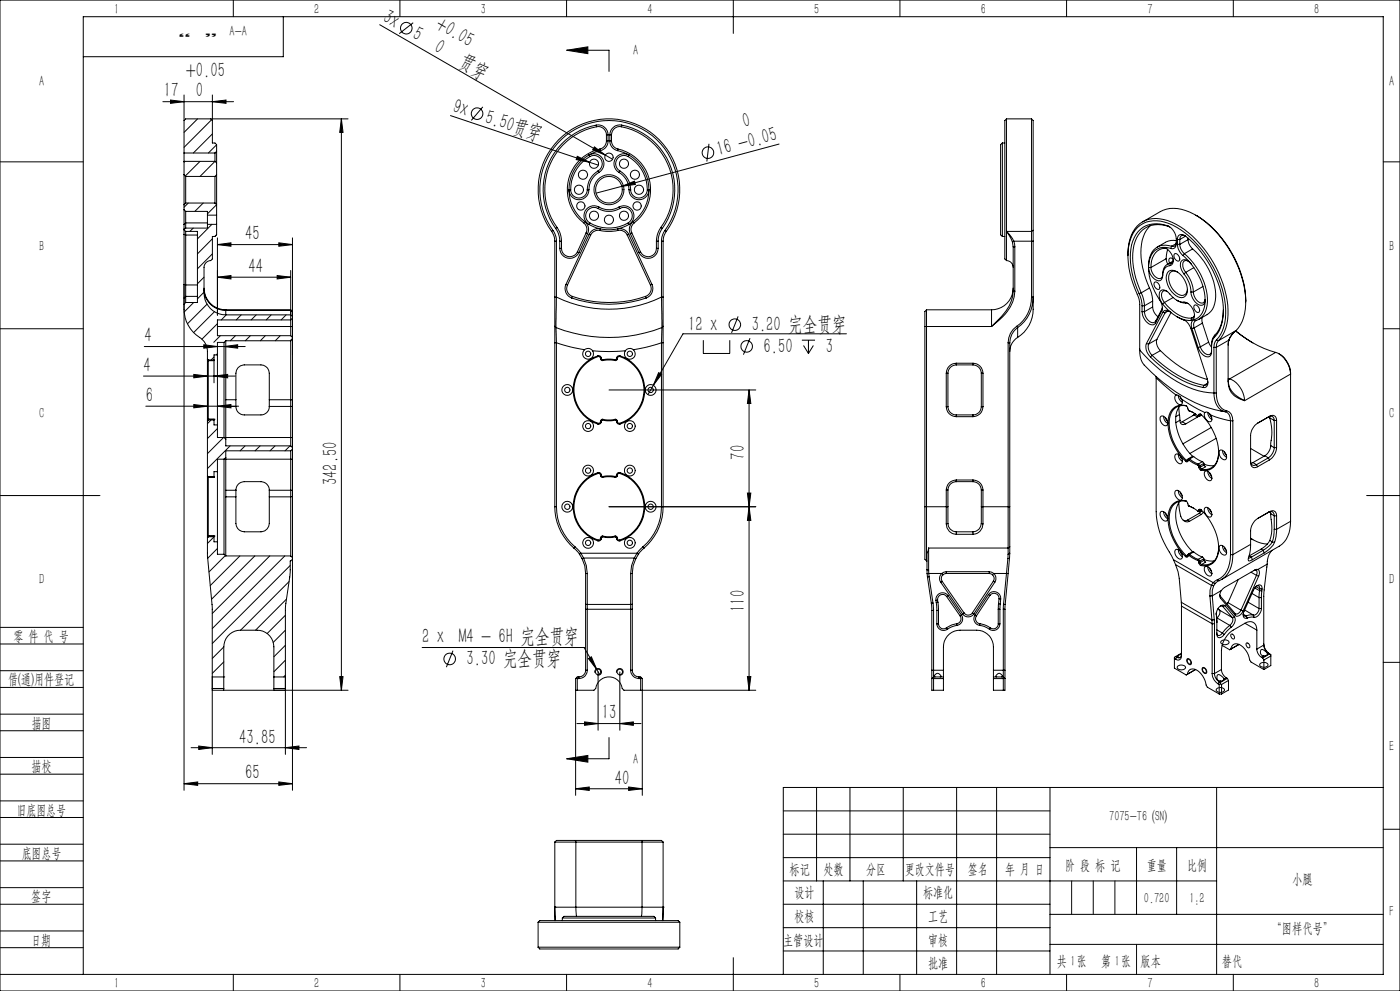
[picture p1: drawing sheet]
<svg xmlns="http://www.w3.org/2000/svg" width="420mm" height="297mm" viewBox="0 0 420 297" stroke-linecap="round" stroke-linejoin="round" font-family="sans-serif">
<defs><g id="words">
<g font-size="6.3">
<text x="114.6" y="6.3" transform="rotate(30 114.6 6.3)">3x</text>
<text x="123.4" y="11.5" transform="rotate(30 123.4 11.5)">5</text>
<text x="130.4" y="8.3" transform="rotate(30 130.4 8.3)">+0.05</text>
<text x="129.9" y="15.2" transform="rotate(30 129.9 15.2)">0</text>
<text x="55.7" y="23">+0.05</text>
<text x="137.5" y="19.6" transform="rotate(30 137.5 19.6)">贯穿</text>
<text x="49.2" y="29.2">17</text>
<text x="58.8" y="29.2">0</text>
<text x="135.5" y="33.5" transform="rotate(19 135.5 33.5)">9x</text>
<text x="145.3" y="36.7" transform="rotate(19 145.3 36.7)">5.50贯穿</text>
<text x="223.3" y="38.3" transform="rotate(-15 223.3 38.3)">0</text>
<text x="215.6" y="46.8" transform="rotate(-15 215.6 46.8)">16 -0.05</text>
<text x="73.6" y="72">45</text>
<text x="74.6" y="81.8">44</text>
<text x="206.5" y="99.1">12 x</text>
<text x="225.5" y="99.1">3.20 完全贯穿</text>
<text x="43.3" y="102.6">4</text>
<text x="229.1" y="105.7">6.50</text>
<text x="247.8" y="105.7">3</text>
<text x="43" y="111.5">4</text>
<text x="43.8" y="120.5">6</text>
<text x="223.5" y="137.8" transform="rotate(-90 223.5 137.8)">70</text>
<text x="101.2" y="145.4" transform="rotate(-90 101.2 145.4)">342.50</text>
<text x="223.5" y="183.4" transform="rotate(-90 223.5 183.4)">110</text>
<text x="126.7" y="192.8">2 x M4 - 6H 完全贯穿</text>
<text x="140" y="199.3">3.30 完全贯穿</text>
<text x="180.6" y="215.6">13</text>
<text x="71.8" y="222.8">43.85</text>
<text x="73.6" y="233.6">65</text>
<text x="184.5" y="235.1">40</text>
</g>
<g font-size="4.4">
<text x="34.2" y="4.1">1</text>
<text x="94.2" y="4.1">2</text>
<text x="144.2" y="4.1">3</text>
<text x="194.2" y="4.1">4</text>
<text x="244.2" y="4.1">5</text>
<text x="294.2" y="4.1">6</text>
<text x="344.2" y="4.1">7</text>
<text x="394.2" y="4.1">8</text>
<text x="68.9" y="10.7">A-A</text>
<text x="190" y="16.5">A</text>
<text x="11.7" y="25.9">A</text>
<text x="416.7" y="25.9">A</text>
<text x="11.7" y="75.1">B</text>
<text x="416.7" y="75.1">B</text>
<text x="11.7" y="125.1">C</text>
<text x="416.7" y="125.1">C</text>
<text x="11.7" y="175.1">D</text>
<text x="416.7" y="175.1">D</text>
<text x="4" y="192">零 件 代 号</text>
<text x="2.5" y="205.1">借(通)用件登记</text>
<text x="9.5" y="218.1">描图</text>
<text x="416.7" y="225.1">E</text>
<text x="9.5" y="231.1">描校</text>
<text x="190" y="228.9">A</text>
<text x="5" y="244.2">旧底图总号</text>
<text x="332.8" y="246.2">7075-T6 (SN)</text>
<text x="6.5" y="257.2">底图总号</text>
<text x="236.9" y="261.9">标记</text>
<text x="247.1" y="261.9">处数</text>
<text x="259.9" y="261.9">分区</text>
<text x="271.5" y="261.9">更改文件号</text>
<text x="290.4" y="261.9">签名</text>
<text x="301.5" y="261.9">年 月 日</text>
<text x="319.5" y="260.6">阶 段 标 记</text>
<text x="344" y="260.6">重量</text>
<text x="356.1" y="260.6">比例</text>
<text x="238.3" y="268.9">设计</text>
<text x="276.9" y="268.9">标准化</text>
<text x="387.7" y="264.8">小腿</text>
<text x="9.4" y="270.1">签字</text>
<text x="343.2" y="270.7">0.720</text>
<text x="356.8" y="270.7">1:2</text>
<text x="416.8" y="274.4">F</text>
<text x="238.3" y="276.1">校核</text>
<text x="278.4" y="276">工艺</text>
<text x="381.5" y="279.6">“图样代号”</text>
<text x="9.4" y="283.2">日期</text>
<text x="234.9" y="283.3">主管设计</text>
<text x="278.4" y="283.3">审核</text>
<text x="278.4" y="290.2">批准</text>
<text x="317.1" y="289.4">共 张</text>
<text x="321.1" y="289.4">1</text>
<text x="330.3" y="289.4">第 张</text>
<text x="334.5" y="289.4">1</text>
<text x="342.1" y="289.4">版本</text>
<text x="34.2" y="296.2">1</text>
<text x="94.2" y="296.2">2</text>
<text x="144.2" y="296.2">3</text>
<text x="194.2" y="296.2">4</text>
<text x="244.2" y="296.2">5</text>
<text x="294.2" y="296.2">6</text>
<text x="344.2" y="296.2">7</text>
<text x="394.2" y="296.2">8</text>
</g>
<text font-size="4.4" fill="#0a0605" x="366.6" y="289.4">替代</text>
<g font-size="4.1" fill="#0a0605">
<text x="57.3" y="8" transform="rotate(-180 57.3 8)">”</text>
<text x="65.3" y="8" transform="rotate(-180 65.3 8)">“</text>
</g>
</g></defs>
<g fill="none" stroke="#000" stroke-width=".3">
<path d="M0 0h420v297h-420zM70 0v5M85 5v12h-60M113.9 7.4l67.7 39.1M120 0v5M124 6.8l-4.2 3.3M170 0v5M170 15.1l6.4-1.1v2.1zM170 15.1h12.7v6.3M220 0v10M270 0v5M320 0v5"/>
<path d="M370 0v5M48.9 30.5h21.2M51.2 30l4 .5-4 .5zM55.2 28.5v17.4M59.3 35.6l-4.1 4.1M63.2 35.6l.5 .5M63.5 35.9l-8.3 8.3M63.7 30.5l4.1-.5v1zM63.7 28.5v14.4h.8l.5 .5v2M102.4 35.6l.5 4.1h-1zM102.4 35.6v171.3M104.4 35.6h-48.7l-.5 .5"/>
<path d="M135.1 34.6l41.8 14M144.9 32l-3.5 4.1M178.9 37.5a3 3 0 0 1 3.5 2.9M178.9 37.5a19.8 19.8 0 0 0-12.2 31M178.9 37.5l.1 .5M179 38a2.46 2.46 0 0 1 2.9 2.4M179 38a19.2 19.2 0 0 0-11.9 30.2M186.4 38a2.46 2.46 0 0 0-3 2.4M186.4 38a19.2 19.2 0 0 1 11.9 30.2M186.5 37.5a19.8 19.8 0 0 1 12.2 31M186.5 37.5a3 3 0 0 0-3.5 2.9M186.5 37.5l-.1 .5"/>
<path d="M301.9 35.6v33.8M301.9 35.6a1.72 1.72 0 0 0-.5 2v39.1a1.26 1.26 0 0 0 .5 1.4M301.9 35.6h7.6M309.5 35.6v33.8M309.5 35.6l.5 .5v32.9M0 48.5h25M55.2 45.9v2.5M55.2 52.3v9.1M55.2 48.4v3.9M55.2 52.3l.5 .6M55.2 48.4h9.3M55.2 45.9h9.3"/>
<path d="M55.5 48.4l-.3 .2M55.7 52.9v8M55.7 52.9h8.8M60 48.4l-4.4 4.3M63.7 40.1l-5.7 5.8M64.5 48.4l-4.5 4.5M64.5 52.9v8M64.5 45.9v2.5M64.5 48.4l.5 .5M65 43.4l-2.5 2.5M65 52.3v9.1M65 45.4v3.5"/>
<path d="M65 48.9v3.4M65 52.3l-.5 .6M65 45.4l-.5 .5M170.7 56.9a12.1 12.1 0 0 0 4.7 9.5M170.7 56.9a3 3 0 0 0 3 3 3 3 0 0 0 3-3M170.7 56.9h.5M171.2 56.9a2.49 2.49 0 0 0 2.5 2.5 2.49 2.49 0 0 0 2.5-2.5M173.2 46.8l3.7 1.8-4-.8zM176.2 56.9h.5M176.7 46.5a3 3 0 0 1 4.1 1.1 3 3 0 0 1-1.1 4.1M176.7 46.5a12.1 12.1 0 0 0-6 10.4M176.7 46.5l.3 .4"/>
<path d="M176.9 48.6l2.6 .9M177 46.9a2.48 2.48 0 0 1 3.3 .9 2.48 2.48 0 0 1-.9 3.4M177 46.9a11.4 11.4 0 0 0-5.8 10M178.3 44l3.3 2.5-3.8-1.6zM179.4 51.2a6.6 6.6 0 0 0-3.2 5.7M179.4 51.2l.3 .5M179.7 51.7a6 6 0 0 0-3 5.2M180 44.7a12.5 12.5 0 0 0-9.5 9.5 12.5 12.5 0 0 0 4.6 12.6M180 44.7l.1 .5M180.1 45.2l-3.4 1.3M181.6 46.5l2.2 1.2M181.9 42.2a2.46 2.46 0 0 1-1.9 2.5"/>
<path d="M181.9 40.4v1.8M181.9 40.4h.5M181.9 42.2h.5M182.4 42.2a2.96 2.96 0 0 1-2.3 3M182.4 40.4v1.8M183 42.2a2.96 2.96 0 0 0 2.3 3M183 40.4v1.8M183 40.4h.4M183 42.2h.4M183.4 42.2a2.46 2.46 0 0 0 2 2.5M183.4 40.4v1.8M185.3 45.2l3.4 1.3"/>
<path d="M185.4 44.7a12.5 12.5 0 0 1 9.5 9.5 12.5 12.5 0 0 1-4.6 12.6M185.4 44.7l-.1 .5M185.7 51.7a6 6 0 0 1 3 5.2M185.9 51.2a6.6 6.6 0 0 1 3.3 5.7M185.9 51.2l-.2 .5M186.5 55.8l3.9-1.5 .2 1zM186.5 55.8l-7.7 2.1M188.5 46.9a2.49 2.49 0 0 0-3.5 .9 2.49 2.49 0 0 0 .9 3.4M188.5 46.9a11.5 11.5 0 0 1 5.7 10M188.7 56.9a3 3 0 0 0 3 3 3 3 0 0 0 3-3M188.7 46.5a3 3 0 0 0-4.1 1.1 3 3 0 0 0 1.1 4.1M188.7 46.5a12.1 12.1 0 0 1 6 10.4"/>
<path d="M188.7 56.9h.5M188.7 46.5l-.2 .4M189.2 56.9a2.5 2.5 0 0 0 2.5 2.5 2.5 2.5 0 0 0 2.5-2.5M194.2 56.9h.5M194.7 56.9a11.8 11.8 0 0 1-4.7 9.5M212.7 43.1l-.6 5.3M233.7 43.2l-47.2 12.6M300.7 42.9v28M300.7 42.9l-.5 .5v27l.5 .5M300.7 42.9h.7M415 48.5h5M55.2 67.3v1.6"/>
<path d="M55.2 68.9v1.3M55.2 62.9v4.4M55.2 61.4v1.5M55.2 70.2v166.7M55.2 68.9l.5 .5M55.2 62.9l.5 .5M55.2 70.2l.5 .2M55.7 66.8v1.6M55.7 69.4v1M55.7 63.4v3.4M55.7 69.4h3.5v21.3h-3.5M55.7 68.4l-.5 .5"/>
<path d="M55.7 63.4h6.5v1.1M55.7 60.9l-.5 .5M55.7 60.9h8.8M55.7 66.8h6.5M55.7 66.8l-.5 .5M55.7 70.4h3.5M55.7 70.4v15M56.5 60.9l-1.3 1.2M58 68.4l-1 1M61 60.9l-2.5 2.5M62.2 64.5v2.7M62.2 67.2v1.2h-6.5"/>
<path d="M62.2 67.2h2.8M62.2 64.5h2.8M63.6 67.2l-4.4 4.4M63.7 71.6l-4.5 4.5M63.7 76.1l-4.5 4.5M64.5 70.9h-.8v6.7l-.5 .5a2.05 2.05 0 0 0-2 2v7.8a6.5 6.5 0 0 0 6.5 6.5M64.5 60.9l.5 .5M65 61.3l-2.8 2.8M65 64.5v2.7M65 67.2v3.1l-.5 .6M65 61.4v3.1M65.2 73.3l4.1-.5v1z"/>
<path d="M65.2 71.3v23.2M65.2 73.3h22.5M83.6 72.8l4.1 .5-4.1 .5zM87.7 71.3v35M165.5 69.4a5 5 0 0 1 .9 2.9M165.5 69.4a21.3 21.3 0 0 1 17.2-33.8 21.3 21.3 0 0 1 17.2 33.8M165.9 69a5.8 5.8 0 0 1 1 3.3M165.9 69a20.7 20.7 0 0 1 16.8-32.9 20.7 20.7 0 0 1 16.8 32.9M165.9 69l-.4 .4M166.4 72.3h.5M166.4 72.3v16.7M166.7 68.5a6.5 6.5 0 0 1 1.2 3.8"/>
<path d="M166.9 72.3v16.7M167.1 68.2a7.3 7.3 0 0 1 1.4 4.1M167.1 68.2l-.4 .3M167.9 74.4a3 3 0 0 0 2.4 3 3 3 0 0 0 3.4-1.7M167.9 72.3h.6M167.9 72.3v2.1M167.9 74.4h.6M168.5 74.4a2.5 2.5 0 0 0 1.9 2.5 2.5 2.5 0 0 0 2.8-1.4M168.5 72.3v2.1M173.2 75.5l.5 .2M175.1 66.8a2.47 2.47 0 0 1 .7 3M175.4 66.4a2.94 2.94 0 0 1 .9 3.6"/>
<path d="M175.4 66.4l-.3 .4M175.8 69.8l.5 .2M175.8 69.8l-2.6 5.7M176.3 70l-2.6 5.7M176.7 67.3l3.4 1.3M176.7 70.2l-6.9 15M176.7 70.2l.5 .2M177 66.8a11.5 11.5 0 0 0 11.5 0M177 66.8l-.3 .5M177.2 70.4l-6.9 15M179.4 62.5a6.7 6.7 0 0 0 6.5 0M179.4 62.5a2.48 2.48 0 0 0-3.4 .9 2.48 2.48 0 0 0 1 3.4"/>
<path d="M179.7 62.1a6 6 0 0 0 6 0M179.7 62.1a3 3 0 0 0-4.1 1.1 3 3 0 0 0 1.1 4.1M179.7 62.1l-.3 .4M180 69.1a2.55 2.55 0 0 0-2.8 1.3M180 69.1a13 13 0 0 0 5.4 0M180.1 68.6a3 3 0 0 0-3.4 1.6M180.1 68.6a12.1 12.1 0 0 0 5.2 0M180.1 68.6l-.1 .5M185.3 68.6a3 3 0 0 1 3.3 1.6M185.3 68.6l.1 .5M185.4 69.1a2.55 2.55 0 0 1 2.8 1.3M185.7 62.1a3 3 0 0 1 4.1 1.1 3 3 0 0 1-1.1 4.1"/>
<path d="M185.7 62.1l.2 .4M185.9 62.5a2.49 2.49 0 0 1 3.4 .9 2.49 2.49 0 0 1-.8 3.4M188.2 70.4l6.9 15M188.5 66.8l.2 .5M188.6 70.2l7 15M188.6 70.2l-.4 .2M188.7 67.3l-3.4 1.3M189.1 70l2.6 5.7M189.5 69.8l-.4 .2M189.5 69.8l2.7 5.7M190 66.4a2.94 2.94 0 0 0-.9 3.6M190 66.4l.3 .4"/>
<path d="M190.3 66.8a2.47 2.47 0 0 0-.8 3M192.2 75.5l-.5 .2M196.9 74.4a2.5 2.5 0 0 1-1.9 2.5 2.5 2.5 0 0 1-2.8-1.4M196.9 72.3h.5M196.9 74.4h.5M196.9 72.3v2.1M197.4 74.4a3 3 0 0 1-2.3 3 3 3 0 0 1-3.4-1.7M197.4 72.3v2.1M198.3 68.2a7.3 7.3 0 0 0-1.4 4.1M198.3 68.2l.4 .3M198.4 72.3v16.7M198.4 72.3h.5"/>
<path d="M198.7 68.5a6.5 6.5 0 0 0-1.3 3.8M198.9 72.3v16.7M199.5 69a5.8 5.8 0 0 0-1.1 3.3M199.5 69l.4 .4M199.9 69.4a5 5 0 0 0-1 2.9M300.7 70.9h.7M301.9 78.1a2.05 2.05 0 0 1 2.1 2M301.9 69.4v8.7M301.9 69.4l1.8 3.1M301.9 69.4l1.2 1.3 1 1.6M301.9 69.4h7.6M303.7 72.5l.3 1.5"/>
<path d="M304 74h.4M304 74v13.3M304.1 72.3l-.4 .2M304.1 72.3l.3 1.7M304.1 72.3h5.9M304.4 74v13.3M309.5 69.4v19.6M310 69v3.3M310 69l-.5 .4M310 72.3v16.7M338.4 76.6a11.9 11.9 0 0 1 3.5-9.5 9.7 9.7 0 0 1 10.9 .1 32.7 32.7 0 0 1 15.6 27.2 11.6 11.6 0 0 1-2.9 7.7M342.8 66.5l5.3-3.1a10.1 10.1 0 0 1 10 .7 32.7 32.7 0 0 1 15.6 27.2 11.8 11.8 0 0 1-2.8 7.7"/>
<path d="M345.1 67.6a12.3 12.3 0 0 0-2.6 11.1l1.1 4.6 1.2 3M348.8 74.2a3.8 3.8 0 0 1 2.8 5.1l-.7 .3M348.8 74.2l2.4 .3M348.8 74.2a4.8 4.8 0 0 0-4.2 4.9v1.1M348.8 74.2l.5 .2M349.3 74.4l.8 .1M349.3 74.4a4.7 4.7 0 0 0-4 4.7v1.1M349.8 77.5l.5 1.7M349.8 77.5l-4.5 2.7M350.3 74.8l-.5 2.7M350.3 67.7a4.9 4.9 0 0 1 2.1 6.6l-.5 .2h-.7M350.3 67.7a7.6 7.6 0 0 0-10.8 5.7 23.5 23.5 0 0 0 2.2 14.6"/>
<path d="M350.3 67.7l.5 .2M350.8 67.9a7.4 7.4 0 0 0-10.6 5.6 23.1 23.1 0 0 0 2.2 14.3M350.8 67.9l.1 .1M350.9 79.6a2.7 2.7 0 0 0-2.1 3.1M351.1 78.9a2.88 2.88 0 0 0-2.3 3.3M351.1 78.9l-.2 .7M351.5 73.8a4.9 4.9 0 0 0-6.8 4.4l-.1 2M351.5 73.8l-.3 .7M351.8 78.6l-.7 .3M351.9 78.2l-1.7 1.1M352 77.9a.97 .97 0 0 1-.9 1M352 77.7l-.1-.1a.67 .67 0 0 0-1.1-.1l-.1 .7 .2 .6"/>
<path d="M352.4 76.1a1.43 1.43 0 0 1 1.3 2.1 1.43 1.43 0 0 1-1.3-2.1zM352.8 73.1l-1.3 .7M352.9 72.6a1.02 1.02 0 0 1-.4 1.1 1.02 1.02 0 0 1-1 .1M352.9 72.1a4.5 4.5 0 0 0-3.3 .5l-2.4 1.4M353.2 71.8a1.37 1.37 0 0 1 .9-1.5 1.37 1.37 0 0 1 1.6 .5 31 31 0 0 1 11.3 22.6 11 11 0 0 1-2.7 7.7M353.2 73.2a4.7 4.7 0 0 0 1.7 3.4M353.2 71.8v1.4M353.2 71.8h.7M353.2 73.2h.7M353.9 73.2a3.9 3.9 0 0 0 1.4 2.8M353.9 71.8v1.4M354.9 76.6l2.4 2.5"/>
<path d="M355.3 76a19.1 19.1 0 0 1 6.8 15.5 5.3 5.3 0 0 1-3.3 4.6M355.3 76l-.4 .6M355.5 70.7l-.2-.1a1.04 1.04 0 0 0-1.4 1.2M355.7 70.8l-1.8 1M356.4 71.8a4.1 4.1 0 0 0 1.4 2.8M356.4 78.2a1.04 1.04 0 0 0-1.2 .1 1.04 1.04 0 0 0-.4 1l.2 1.2 .7 1.1M356.4 71.4v.4M356.4 71.8l-2.5 1.4M357.3 79.1l-.4-.5a1.51 1.51 0 0 0-2.7 .1l.1 1.6 .9 1.8M357.3 79.1a18.3 18.3 0 0 1 4.2 10.9M357.8 74.6a19 19 0 0 1 6.8 15.5 5.3 5.3 0 0 1-2.5 4.2l-2.4 1.4M357.8 74.6l-2.5 1.4"/>
<path d="M358.7 64.5a32.2 32.2 0 0 1 15 26M0 98.5h25M55.2 92.7a10.3 10.3 0 0 0 5.2 8.8l.9 .9 .6 1.1a8.7 8.7 0 0 1 .3 4.1M55.2 89.3v1.9l.5-.5M55.7 88.8v1.9M55.7 85.4v3.4M55.7 85.4l-.5-.2v4.1M55.7 88.8h3.5M55.7 88.8l-.5 .5M55.7 85.4h3.5M58.1 90.7l-2.9 2.8M61.2 86.4a6.5 6.5 0 0 0 6.5 6.4"/>
<path d="M61.2 86.7a6.4 6.4 0 0 0 6.5 6.3M61.2 83.1l-2 2M61.2 87.6l-2 2M62.1 91.2l-5.9 5.8M64.3 93.4l-6.2 6.3M65.2 83.1l4.1-.5v1zM65.2 83.1h22M65.2 97l-4.6 4.7M67.7 93v1.4M67.7 92.8v.2M67.7 92.8h19.5M67.7 94.4h19.5"/>
<path d="M67.7 93h19.5M67.9 94.4l-1.5 1.5M72.4 94.4l-1.5 1.5M76.9 94.4l-1.5 1.5M81.4 94.4l-1.5 1.5M83.1 82.6l4.1 .5-4.1 .5zM85.8 94.4l-1.5 1.5M87.2 93v1.4M87.2 92.8v.2M87.2 92.8l.5 .7M87.2 95.9v4.7M87.2 95.9l.5-.5v2.5h-22.5"/>
<path d="M87.2 81.1v14.8M87.2 95.9h-22v4.7h22M87.2 93l.5 .5M87.7 93.5v1.4l-.5-.5M166.4 89v8.8M166.4 97.8l.4 .4M166.4 97.8v4.9M166.4 89h.5M166.8 98.2a44.1 44.1 0 0 0 31.8 0M166.8 98.2l.1 4.5M166.9 89a36 36 0 0 0 31.5 0M166.9 89l-.1 9.2"/>
<path d="M169.8 85.2a3 3 0 0 0 1.7 4.1M169.8 85.2l.5 .2M170.3 85.4a2.5 2.5 0 0 0 1.4 3.4M171.5 89.3a34.3 34.3 0 0 0 22.4 0M171.7 88.8a33.8 33.8 0 0 0 22 0M171.7 88.8l-.2 .5M193.7 88.8l.2 .5M195.1 85.4a2.5 2.5 0 0 1-1.4 3.4M195.6 85.2a3 3 0 0 1-1.7 4.1M195.6 85.2l-.5 .2M198.4 89l.2 9.2M198.4 89h.5"/>
<path d="M198.6 98.2l-.2 4.5M198.9 89v8.8M198.9 97.8l-.3 .4M198.9 97.8v4.9M221.4 94.8l-1.9 5M277.5 97.9h20M277.5 97.9v54M278 92.8v75.3M278 92.8l-.5 .5v4.6M278 92.8h19.5M297.5 92.8v5.1M304 86.4a6.5 6.5 0 0 1-6.5 6.4"/>
<path d="M304 87.3a14.7 14.7 0 0 1-5.8 9.8l-.7 .8M304 87.3h.4M304.4 87.3a13.7 13.7 0 0 1-6.1 9.9l-.8 .7M305 97.8l.3 .4M305 97.8a5.9 5.9 0 0 0-2.6 4.9M305.3 98.2a5.6 5.6 0 0 0-2.4 4.5M305.3 98.2v2.9M309.5 89a10.4 10.4 0 0 1-4.5 8.8M309.5 89h.5M310 89v1.8a10.9 10.9 0 0 1-4.7 10.3M310 89a11 11 0 0 1-4.7 9.2M341.7 88l.7 1.9 .2 1.7"/>
<path d="M342.4 87.8l.7 1.9 .2 1.9M342.4 87.8l-.7 .2M342.6 93.4a3.8 3.8 0 0 0 3.5 3.9l.6-.5M342.6 91.6v1.8M342.6 91.6h.7M342.6 93.4h.7M343.3 93.4a3.3 3.3 0 0 0 2.8 3.3l.6-.5M343.3 91.6v1.8M344.6 80.2a20.6 20.6 0 0 0 3.8 10.6l.3 1.3-.2 1.1M344.6 80.2a3.8 3.8 0 0 0 3.4 3.9 1.47 1.47 0 0 0 .8-1.4M344.6 80.2h.7M344.8 86.3l.6 1.5 .4 2.4"/>
<path d="M344.8 86.3l-2.4 1.5M345.3 80.2a3.4 3.4 0 0 0 2.6 3.3 1.07 1.07 0 0 0 .9-1.3M345.8 92l.5 1.6 1.1 1.3M345.8 90.2v1.8M345.8 90.2l-2.5 1.4M345.8 92l-2.5 1.4M346.4 84.6a1.4 1.4 0 0 1 1.4 2.1 1.43 1.43 0 0 1-1.4-2.1zM346.7 96.2v.6M348.5 93.2l-1.8 3.6M348.5 92.7v.5M348.5 92.7l-1.8 3.5M348.7 92.1l-.2 .6"/>
<path d="M348.8 91.1l2.4 2.5M348.8 82.2v.5M348.9 93.6a1.44 1.44 0 0 1 2.3 0M348.9 93.6l-5 9.4M348.9 93.6l.6 .1M349.3 90.7a10.8 10.8 0 0 0 8.2 4.7M349.3 90.7l-.5 .4M349.5 93.7l-4.9 9.4M350.1 87.3a1.18 1.18 0 0 0-1.5 .2 1.18 1.18 0 0 0-.1 1.5l.8 1.7M350.3 81.6a2.34 2.34 0 0 1 3.6 .5 5.6 5.6 0 0 1 1.8 6.5 2.06 2.06 0 0 1-3 0 6.4 6.4 0 0 1-2.6-6.5zM350.4 93.2l-.9 .5M350.9 93.4l-.8-.1-.6 .4"/>
<path d="M351.2 93.6l1.9 1.3 1.8 .8M351.3 93.7l-4.2 8M351.9 89.2l-2.6 1.5M353.1 90l1.5 .7 1.1 .1M353.1 94.9l2.2 1.1M353.2 81.5a1.69 1.69 0 0 0-1.9 0 1.69 1.69 0 0 0-.7 1.8 5.6 5.6 0 0 0 3.9 5.2 1.7 1.7 0 0 0 1.7-1.8M354.9 95.7a4.4 4.4 0 0 1 2.4 2.8l4.9 15 .1 1.6a1.14 1.14 0 0 1-1.4 1M354.9 95.7l2.4 .3M354.9 95.7l.4 .3M355.2 82.1a9.2 9.2 0 0 1 2.1 5.4M355.2 90.6a6 6 0 0 1-4.7-3l-.5-.3a1.37 1.37 0 0 0-1.7-.2 1.37 1.37 0 0 0-.5 1.7l.3 1.2 .7 1.1M355.2 90.6a3.9 3.9 0 0 1 2.8 5.1l-.7 .3"/>
<path d="M355.2 90.6l.5 .2M355.3 96h.2M355.7 81.6a9.7 9.7 0 0 1 2.3 5.9M355.7 90.8l.7 .1M355.7 81.6l-.5 .5M357.3 87.5a4.3 4.3 0 0 0 3 4 1.23 1.23 0 0 0 1.2-1.5M357.3 87.5h.7M357.5 95.4l-.2 .6M357.6 98.5l1.8 5.7M358 87.5a3.4 3.4 0 0 0 2.6 3.3 1.11 1.11 0 0 0 .9-1.1M358.1 95l-.6 .4M358.1 80.2l-2.4 1.4"/>
<path d="M358.2 95.8a1.9 1.9 0 0 0-.6 2.7M358.2 95.8l.6 .3M358.2 98.3l-.6 .2M358.2 98.3l1.9 5.7M358.4 91.5a1.42 1.42 0 0 1 1.3 2.1 1.4 1.4 0 0 1-1.3-2.1zM358.4 94.3a1.04 1.04 0 0 1-.9 1.1M358.8 96.1a1.63 1.63 0 0 0-.6 2.2M360.7 96.8l1.9 5.7M360.7 96.8l-2.5 1.5M360.8 95.1l-.2 .6 .1 1.1M360.9 85.9l-2.9 1.6M361.5 90a5.5 5.5 0 0 1-3.3 5.8"/>
<path d="M367 93a10.9 10.9 0 0 1-2.6 7.5M370.7 99.2l1.4 1.1a31.3 31.3 0 0 0 10.6 5.3M370.7 99.2l5.1 3.6M370.9 99l-1.4 1.3-.8 1.6M370.9 99l-1.3 1.3-.9 1.5M370.9 99l-5.4 3.1M370.9 99l-.7 .7M415 98.5h5M43 112.7h27.6M43.3 103.9h30.3M58.1 112.2l4.1 .5-4.1 .5zM61.1 103.3l4.1 .6-4.1 .4z"/>
<path d="M62.2 107.6v.2M62.2 107.8h.1M62.2 107.8v18.1M62.2 107.8l.3 .3M62.2 107.6l.3 .3M62.5 108.1v17.6M62.5 107.9v.2M62.5 108.1h1.7M62.5 107.9h1.7M62.5 108.1h.1M64.2 112.7l4.1-.5v1zM64.2 107.9v.2"/>
<path d="M64.2 108.1v6.6M64.2 107l-.8 .9M65.2 106.4v20.9M65.2 106.4h-1v1.5M65.2 106l-.3 .4M66.1 100.6l-2 2M67.2 103.9l4.1-.6v1zM67.2 102.6v28.5M67.2 102.6h-2v3.8M67.7 102.1v17.7M67.7 119.8v11.8M67.7 102.1h19.5"/>
<path d="M67.7 102.1l-.5 .5M67.7 119.8h3.1M70.6 100.6l-1.5 1.5M70.8 119.8v-6a4.2 4.2 0 0 1 1.3-4.2l1.2-.2h5a2.7 2.7 0 0 1 2.5 3.4v7M70.8 119.8v2M75.1 100.6l-1.5 1.5M79.6 100.6l-1.5 1.5M80.8 119.8v2M80.8 119.8h6.4M84.1 100.6l-1.5 1.5M87.2 102.1v17.7M87.2 102.1l.5-.5v18.3"/>
<path d="M87.2 119.8v13.8M87.2 100.6l.5 .5M87.2 119.8l.5 .1M87.7 119.9v1.9h-6.9M87.7 119.9v117M87.7 101.5l-.6 .6M166.4 102.7v49.2M166.4 102.7h.5M166.9 102.7l4.2 1.3 4.3 .8M166.9 102.7v49.2M175.4 104.8a1.59 1.59 0 0 1 2.4 .3M175.4 104.8a1.62 1.62 0 0 0-.2 2.2 1.62 1.62 0 0 0 2.2 .3 1.62 1.62 0 0 0 .4-2.2"/>
<path d="M177.8 105.1a49.2 49.2 0 0 0 9.8 0M179.4 106.6a.71 .71 0 0 1 .9 .5M179.4 106.6a10.7 10.7 0 0 0-7.5 10.3 10.7 10.7 0 0 0 7.5 10.2M179.4 106.6l.1 .3M179.5 106.9a10.5 10.5 0 0 0-7.3 10 10.5 10.5 0 0 0 7.3 10M179.5 106.9h.3l.3 .3M180.1 107.2l.1 .5M180.2 107.7l.6 .4M180.3 107.1l.2 .5M180.3 107.1l-.2 .1M180.5 107.6l.3 .2M180.5 107.6l-.3 .1"/>
<path d="M180.8 107.8l1.4-.2 2.4 .2M180.8 107.8v.3M180.8 108.1l1.4-.2 2.3 .2M182.7 116.9h44M184.6 107.8l-.1 .3M184.9 107.6l-.3 .2M184.9 107.6l.2 .1M185 107.1l-.1 .5M185 107.1l.3 .1M185.1 107.7l-.6 .4M185.3 107.2l-.2 .5M185.9 106.9a10.5 10.5 0 0 1 7.3 10 10.5 10.5 0 0 1-7.3 10"/>
<path d="M185.9 106.9h-.3l-.3 .3M186 106.6a10.7 10.7 0 0 1 7.4 10.3 10.7 10.7 0 0 1-7.4 10.2M186 106.6a.71 .71 0 0 0-1 .5M186 106.6l-.1 .3M190 104.8a1.64 1.64 0 0 0-2.4 .3M190 104.8a1.62 1.62 0 0 1 .2 2.2 1.62 1.62 0 0 1-2.2 .3 1.62 1.62 0 0 1-.4-2.2M197.6 111.7l.9 .5-2.5 3.3zM198.4 102.7l-4.1 1.3-4.3 .8M198.4 102.7v49.2a15.7 15.7 0 0 1-5.5 12M198.4 102.7h.5M198.9 102.7v49.2a16.4 16.4 0 0 1-5.7 12.3M211 101.9v4h7.9v-4"/>
<path d="M224.7 116.9l.5 4h-1zM224.7 116.9v90M225 101.3l-2 5M240.6 101.9h3.9M241.1 103.5l1.4 2.4M242.5 101.9v4M244 103.5l-1.5 2.4M253.9 100h-49l-10.5 18.3M283.9 111.9v10M283.9 111.9h.5M284.4 111.9v10M286.9 108.9a3 3 0 0 0-3 3"/>
<path d="M286.9 109.4a2.53 2.53 0 0 0-2.5 2.5M286.9 108.9h5M286.9 108.9v.5M286.9 109.4h5M291.9 108.9a3 3 0 0 1 3 3M291.9 109.4a2.53 2.53 0 0 1 2.5 2.5M291.9 108.9v.5M294.4 111.9h.5M294.4 111.9v10M294.9 111.9v10M302.4 102.7v61.5M302.4 102.7h.5"/>
<path d="M302.9 102.7v49.2M305.3 101.1a5 5 0 0 0-2.4 4.3M341.9 105.2v.8a5.3 5.3 0 0 0 1.9 4 42.5 42.5 0 0 0 23.8 13.4M341.9 104.9a36.5 36.5 0 0 0 19.2 12.6l3.1 .3M343.9 103a4 4 0 0 0 1.3 4M343.9 103l.7 .1M344.6 103.1a3.5 3.5 0 0 0 1 3.4M345.2 107a32.2 32.2 0 0 0 15.7 9.1M345.6 106.5a31.7 31.7 0 0 0 15.6 9M345.6 106.5l-.4 .5M346.8 112.8l.1 .5M346.9 113.3l5.9 5.1"/>
<path d="M346.9 113.3v40.1a27.5 27.5 0 0 0 4.7 13.5l.4 .8M347.1 101.7a3.4 3.4 0 0 0 1 3.4M347.1 101.7l-2.5 1.4M348.1 105.1a32.7 32.7 0 0 0 14.1 8.6M348.1 105.1l-2.5 1.4M352.8 118.4l.9 .2 .8 1M352.8 118.4a1.88 1.88 0 0 0 1.5 2.9 1.02 1.02 0 0 0 .2-1.7M353.5 118.5l.2 .9 1 1.2M354.1 119l.5 .9M354.5 119.6l3.5 2.2 3.5 1.8M360.1 104a2.51 2.51 0 0 0 2.9 2.1l.5-1M360.1 104l-.7 .2"/>
<path d="M361.2 115.5l-.3 .6M362.3 114.9l-1.1 .6M362.4 114.4l-.3 .8-.9 .3M362.6 102.5l.9 1.6M362.6 102.5l-2.5 1.5M364.2 117.8a5.2 5.2 0 0 0 3.4 5.6M364.2 104.1v13.7M364.2 104.1h.7M364.2 117.8h.7M364.3 101.1a4 4 0 0 0-.8 2.6M364.4 100.5a4 4 0 0 0-.9 2.8v2.1a1.4 1.4 0 0 1-1 1.6 1.4 1.4 0 0 1-1.6-.7l-.9-.9-.6-1.2M364.4 100.5l-.1 .6"/>
<path d="M364.9 117.8a4.8 4.8 0 0 0 3.1 5.3M364.9 104.1v13.7M364.9 101.9a12.8 12.8 0 0 0 2.7-10.7 33.1 33.1 0 0 0-14.5-23 10.1 10.1 0 0 0-11-.7 12 12 0 0 0-3.6 11.2 46 46 0 0 0 3.2 11l.2 1.2v14.2v-.6M364.9 101.9l-.6 1.2-.1 1M364.9 101.9l.6 .2M365.5 102.1l-.4 .8-.2 1.2M368.4 113.9a6.7 6.7 0 0 0 4.4 5.9l.6 .3M368.4 113.4l.5 .2M368.6 102.1l-.2 1.1M368.7 101.9l-.3 1.5v10.9a5.9 5.9 0 0 0 5 5.8M368.7 101.9l-3.8 2.2M368.7 101.8v.1"/>
<path d="M368.7 101.8v.3M368.9 113.6a7.5 7.5 0 0 1 4.5 6.5M368.9 113.6l-.5 .2M382.7 105.6a7.5 7.5 0 0 1 4.5 6.5l-13.8 8M382.7 105.6l-13.8 8M383.6 106a7.1 7.1 0 0 1 3.6 5.7v44.5M43.7 121.7h27.9M58.1 121.2l4.1 .5-4.1 .5zM62.2 125.9v.2M62.2 125.9h.1M62.2 126.1v16.5M62.5 125.7v.2"/>
<path d="M62.5 125.7h.1M62.5 125.7h1.7M62.5 125.7l-.3 .2M62.5 125.9l-.3 .2M62.5 125.9h1.7M63.3 125.9l-1.1 1.1M64.2 125.7v.2M64.2 125.7h.1M64.2 125.9v1.4h1M65.2 121.7l4.1-.5v1zM65.2 127.3v3.8h2M65.2 128.4l-3 3"/>
<path d="M67.1 131.1l-4.9 4.9M67.2 137.6v28.5M67.2 137.6h-2v3.8M67.2 131.1l.5 .5M67.7 137.1v11.8M67.7 131.1h20v3l-.5-.5M67.7 131.6v2h19.5M67.7 137.1l-.5 .5M67.7 121.8h3.1M69 133.6l-6.8 6.8M70.8 121.8a2.48 2.48 0 0 0 2.5 2.6h5a2.47 2.47 0 0 0 2.5-2.6M73.5 133.6l-1.5 1.5"/>
<path d="M78 133.6l-1.5 1.5M82.5 133.6l-1.5 1.5M87 133.6l-1.5 1.5M87.2 135.1v13.8M87.2 135.1l.5-.5v3h-20M87.2 135.1h-19.5v2M179.5 126.9l-.1 .2M180.1 126.5l-.3 .3-.3 .1M180.1 126.5l.2 .1M180.2 126l-.1 .5M180.2 126l.3 .1M180.3 126.6a.76 .76 0 0 1-.9 .5"/>
<path d="M180.5 126.1l-.2 .5M180.8 125.9l-.3 .2M180.8 125.9l1.4 .2 2.4-.2M180.8 125.7l1.4 .2 2.3-.2M180.8 125.7h-.4l-.2 .3M180.8 125.7v.2M184.5 125.7h.4l.2 .3M184.5 125.7l.1 .2M184.6 125.9l.3 .2M184.9 126.1l.1 .5M185 126.6a.76 .76 0 0 0 1 .5M185.1 126l-.2 .1"/>
<path d="M185.1 126l.2 .5M185.3 126.5l.2 .3 .4 .1M185.3 126.5l-.3 .1M185.9 126.9l.1 .2M283.9 121.9a3 3 0 0 0 3 3M283.9 121.9h.5M284.4 121.9a2.47 2.47 0 0 0 2.5 2.5M286.9 124.9h5M286.9 124.4v.5M286.9 124.4h5M291.9 124.4v.5M294.4 121.9a2.47 2.47 0 0 1-2.5 2.5"/>
<path d="M294.4 121.9h.5M294.9 121.9a3 3 0 0 1-3 3M348.2 124.8a1.8 1.8 0 0 1 2 2.4 .98 .98 0 0 1-1 .4 .98 .98 0 0 1-.7-.8l-.4-.9zM349.1 124.7l.2 1.1 1 1.1M349.6 125.2l.6 .9M352.6 136.2a1.36 1.36 0 0 1 1.9 1.1l.2 .4a.85 .85 0 0 1-.8 1.3 2.12 2.12 0 0 1-1.3-2.8zM353.5 136.1l.2 1.1 1 1.1M353.6 122.1l.2 2.1M353.8 124.2l.2 1.7M353.8 124.2l-1.1 .7M354 121.6a8.1 8.1 0 0 0-.7 7.9 18.2 18.2 0 0 0 4.5 7.3M354 125.9a1.09 1.09 0 0 0 .5 1.2 1.09 1.09 0 0 0 1.2-.1"/>
<path d="M354 125.9l-1.3 .8M354.1 136.6l.5 .9M354.7 126.4l-.6 .2M354.7 126.4l1 .6M355.7 121.5l.5 .4 .4 1.1M355.7 121.5a4.3 4.3 0 0 0-5.3 4.8 16.4 16.4 0 0 0 5.3 11.9M355.7 138.2l.3 .2 .3-.2M355.7 121.5l.2 .1M355.9 121.6a4.3 4.3 0 0 0-5.1 4.7 16 16 0 0 0 5.1 11.7M355.9 121.6v.1M355.9 138l-.2 .2M356.3 137.9l-.1 .2-.3-.1"/>
<path d="M356.3 137.9v.3M356.4 137.7l-.5 .3M356.4 137.9l-.1 .3M356.4 137.6v.3M356.4 137.6l-.1 .3M356.6 123l.3 .2M356.6 137.8l-.2 .1M356.6 137.8l2.7 1.6M356.6 123l3 1.6M356.9 123.2l1.2 .5M356.9 137.5l2.6 1.6M356.9 137.5l-.3-.1-.2 .2"/>
<path d="M356.9 137.5l-.3 .3M357.8 136.8h.3M357.8 136.8l-1.3 .7M358.1 136.8l2.7 1.6M358.1 136.8l-1.2 .7M358.2 124.4l-3.5 2M358.2 124.4l1.1 .6M358.6 124l-.7 .6M358.6 124.1l-.4 .3M359.3 125l-3.6 2M359.3 139.4l.3 .3M359.4 124.6l.3 .2 .2-.2"/>
<path d="M359.5 139.1l.4 .5M359.5 139.1l-.2 .3M359.6 139.7l.1 .4M359.6 124.6h.3M359.6 124.8l-.3 .2M359.7 124.2l.2-.2a15.6 15.6 0 0 1 5.6 13.1 4.2 4.2 0 0 1-5.2 3.8M359.7 124.2l-.1 .4M359.7 124.2l.3 .1M359.9 139.6l-.3 .1M359.9 139.6l.1 .4M360 124.3l-.1 .3M360.3 124.2l-.3 .1"/>
<path d="M360.3 124.1l-.3 .2M360.4 124.3l-.5 .3M360.5 124.4l-.7 .4M360.8 138.4l.3 .5M360.8 138.4l-1.3 .7M361.1 138.9l-1.2 .7M361.1 138.9l.1 .4M361.2 139.1a5.1 5.1 0 0 0 3.1 .4M361.2 139.3l.5 .6-1.2 .7M361.2 139.3l-1.2 .7M361.5 123.6a1.27 1.27 0 0 1 1.7 .8M361.5 123.6a2.07 2.07 0 0 0 1.5 2.8 1.28 1.28 0 0 0 .2-2"/>
<path d="M362.3 123.6l.5 1.4 .8 .7M362.9 124l.6 1M363.2 124.4l2.2 .8 3.7 .9M363.4 128.1l-8.5 4.9M364.8 131.4l-7.9 4.5M365.6 135.5a4.4 4.4 0 0 1-5.1 5.1M365.9 135a1.84 1.84 0 0 1 2 2.4 1 1 0 0 1-1 .4 1 1 0 0 1-.8-.8l-.4-1.3zM366.7 135l.5 1.4 .8 .7M367.3 135.4l.6 .9M367.6 123.4a2.45 2.45 0 0 1 1.5 2.7M368 123.1a2.74 2.74 0 0 1 1.9 3M368 123.1l-.4 .3"/>
<path d="M369.1 126.1h.8M369.1 126.1v40.1M369.9 126.1v40.1M375.2 138.3a1.09 1.09 0 0 0 .5 1.1 1.09 1.09 0 0 0 1.2-.1M375.2 134.4l4 2.3M375.9 138.6l-.6 .3M375.9 138.6l1 .7M376.9 139.3l.4 .6M377.3 126.8a4.8 4.8 0 0 0-2.1 3.7v8.1a1.3 1.3 0 0 0 .6 1.4 1.3 1.3 0 0 0 1.5-.1M379.4 136.6l1.1 .6M379.4 136.6l-3.5 2M380.5 125a1.07 1.07 0 0 1 1.3-.1 1.07 1.07 0 0 1 .5 1.1"/>
<path d="M380.5 125l-3.2 1.8M380.5 137.2l-3.6 2.1M380.5 137.2l.4 .6M380.8 124.9l.1 .3M380.9 124.8a1.3 1.3 0 0 1 1.5-.2 1.3 1.3 0 0 1 .6 1.4M380.9 124.8l-3.6 2M380.9 137.8l-3.6 2.1M380.9 124.8l-.4 .2M380.9 125.2a19.9 19.9 0 0 1 .3 8.1v.3M380.9 125.2l1.4 .8M381.2 133.6a3.9 3.9 0 0 1-1.8 3M381.2 133.6l1.1 .6"/>
<path d="M382.3 134.2a4.1 4.1 0 0 1-1.8 3M382.3 126h.7M382.3 134.2h.7M382.3 126v8.2M383 134.2a4.8 4.8 0 0 1-2.1 3.6M383 126v8.2M0 148.5h30M62.2 142.6v.2M62.2 142.8h.1M62.2 142.8v18.1M62.2 142.8l.3 .3M62.2 142.6l.3 .3"/>
<path d="M62.2 142.8l.3 .2M62.5 143.1v17.6M62.5 142.9v.1M62.5 142.9h1.7M62.5 143h1.7M62.5 143v.1M64.2 142.9v.1M64.2 143l-1.7 .1M65.2 141.4v21M65.2 141.4h-1v1.5M67.7 148.9v17.7M67.7 148.9h3.1"/>
<path d="M67.7 146.9h3.1M70.8 148.9v6a4.4 4.4 0 0 0 1.1 4l1.4 .5h5a2.76 2.76 0 0 0 2.5-3.5v-7M70.8 146.9a2.53 2.53 0 0 1 2.5-2.5h5a2.53 2.53 0 0 1 2.5 2.5M70.8 146.9v2M80.8 146.9h6.9v1.9M80.8 146.9v2M80.8 148.9h6.4M87.2 148.9v17.7M87.7 148.8v18.3l-.5-.5M87.7 148.8l-.5 .1M166.4 151.9a16.4 16.4 0 0 0 5.8 12.3M166.4 151.9h.5"/>
<path d="M166.9 151.9a15.7 15.7 0 0 0 5.6 12M179.4 141.6a.7 .7 0 0 1 .9 .6M179.4 141.6a10.7 10.7 0 0 0-7.5 10.3 10.7 10.7 0 0 0 7.5 10.2M179.4 141.6l.1 .3M179.5 141.9l.5 .1 .1 .2M179.5 141.9a10.5 10.5 0 0 0-7.3 10 10.5 10.5 0 0 0 7.3 10M180.1 142.2l.1 .5M180.2 142.7l.2 .3h.4M180.3 142.2l.2 .4M180.3 142.2h-.2M180.5 142.6l.3 .2M180.5 142.6l-.3 .1"/>
<path d="M180.8 142.8l1.4-.2 2.4 .2M180.8 142.8v.2M180.8 143l1.4-.1 2.3 .1M182.7 151.9h44M184.6 142.8l-.1 .2M184.9 142.6l-.3 .2M184.9 142.6l.2 .1M185 142.2l-.1 .4M185 142.2h.3M185.1 142.7l-.2 .3h-.4M185.3 142.2l-.2 .5M185.9 141.9a10.5 10.5 0 0 1 7.3 10 10.5 10.5 0 0 1-7.3 10"/>
<path d="M185.9 141.9l-.5 .1-.1 .2M186 141.6a10.7 10.7 0 0 1 7.4 10.3 10.7 10.7 0 0 1-7.4 10.2M186 141.6a.7 .7 0 0 0-1 .6M186 141.6l-.1 .3M224.2 147.8h1l-.5 4.1zM224.7 151.9l.5 4.1h-1zM277.5 151.9v15.7l.5 .5M277.5 151.9h6.9M283.9 146.9v10.1M283.9 157a3.1 3.1 0 0 0 3 3.1M283.9 146.9h.5M284.4 151.9v5"/>
<path d="M284.4 156.9a2.53 2.53 0 0 0 2.5 2.5M284.4 156.9l-.5 .1M284.4 146.9v5M286.9 143.9a3 3 0 0 0-3 3M286.9 144.4a2.53 2.53 0 0 0-2.5 2.5M286.9 143.9h5M286.9 143.9v.5M286.9 159.4v.7M286.9 144.4h5M286.9 159.4h5M291.9 143.9a3 3 0 0 1 3 3M291.9 144.4a2.53 2.53 0 0 1 2.5 2.5"/>
<path d="M291.9 143.9v.5M291.9 159.4v.7M294.4 151.9v5M294.4 156.9a2.53 2.53 0 0 1-2.5 2.5M294.4 151.9h8.5M294.4 156.9l.5 .1M294.4 146.9h.5M294.4 146.9v5M294.9 157a3.1 3.1 0 0 1-3 3.1M294.9 146.9v10.1M302.9 151.9v12M348.2 153.4a1.8 1.8 0 0 1 2 2.3 .98 .98 0 0 1-1 .5 .98 .98 0 0 1-.7-.8l-.4-.9z"/>
<path d="M349.1 153.3l.2 1 1 1.2M349.6 153.8l.6 .9M352.6 147.1a1.36 1.36 0 0 1 1.9 1.1l.2 .4a.85 .85 0 0 1-.8 1.3 2.12 2.12 0 0 1-1.3-2.8zM353.5 147l.2 1.1 1 1.1M353.6 150.7l.2 2.2a3.9 3.9 0 0 0 1.9 3.4l1.1-.1M354 150.2a9 9 0 0 0-.3 9l1.8 3.3 2.3 2.8M354.1 147.5l.5 .9M355 155.9l.4 .2 .8-.2M355.7 150.1l.5 .4 .4 1.1M355.7 150.1a4.3 4.3 0 0 0-5.3 4.8 16.6 16.6 0 0 0 5.3 11.9M355.7 150.1l.2 .1M355.9 150.2a4.3 4.3 0 0 0-5.1 4.7 16 16 0 0 0 5.1 11.6"/>
<path d="M355.9 150.2h.1M356.2 155.9l.6 .3M356.6 151.6l.3 .2M356.6 151.6l3 1.6M356.9 151.8l1.2 .5M359.4 153.2l.3 .2 .2-.2M359.6 153.2h.3M359.7 140.1l.6 .8M359.7 152.8l.2-.2a15.7 15.7 0 0 1 5.6 13.1 4.2 4.2 0 0 1-5.2 3.8M359.7 152.8l-.1 .4M359.7 152.8l.3 .1M359.8 153.8l-3.6 2.1"/>
<path d="M359.8 153.8l.6 .4M359.9 153.2l.6-.3-.7 .9M360 140l.5 .6M360 140l-.3 .1M360 152.9l-.1 .3M360 152.8l.3-.1zM360.4 154.2l-3.6 2M360.4 153.1v.1M360.5 140.6l-.2 .3M360.5 153l-.7 .3M361 153.5l-.6 .7M361.5 152.2a1.83 1.83 0 0 1 2 2.3 .98 .98 0 0 1-1 .5 .98 .98 0 0 1-.8-.8l-.4-.9z"/>
<path d="M361.5 141.3a1.83 1.83 0 0 1 2 2.3 .98 .98 0 0 1-1 .5 .98 .98 0 0 1-.8-.8l-.4-.9zM362.3 141.2l.5 1.5 .8 .7M362.3 152.1l.5 1.5 .8 .7M362.9 141.7l.6 .9M362.9 152.6l.6 .9M377.3 155.4a4.8 4.8 0 0 0-2.1 3.7v4.1M380.5 153.6a1.07 1.07 0 0 1 1.3-.2 1.07 1.07 0 0 1 .5 1.2M380.5 153.6l-3.2 1.8M380.9 153.3a1.3 1.3 0 0 1 1.5-.1 1.3 1.3 0 0 1 .6 1.4M380.9 153.3l-3.6 2.1M380.9 153.3l-.4 .3M381.1 153.3l.1 .6"/>
<path d="M381.2 154l.1 1.3a12.7 12.7 0 0 1-.4 6.7M381.2 153.9v.1M381.2 153.9l1.1 .7M382.3 158.6l-.2 2.1-.4 1.7M382.3 154.6v4M382.3 154.6h.7M382.3 158.6h.7M383 158.6l-.2 2.1-.4 1.8M383 154.6v4M387.2 156.2a8.3 8.3 0 0 1-3.4 7.5l-17.3 10M387.2 156.2l-4.2 2.4M410 148.5h10"/>
<path d="M62.2 161.1v5.6l1.5 15.2v44.2M62.2 160.9v.2M62.2 160.9h.1M62.5 160.7v.2M62.5 160.7h.1M62.5 160.7h1.7M62.5 160.7l-.3 .2M62.5 160.9l-.3 .2M62.5 160.9h1.7M64.2 160.7v.2M64.2 160.7h.1M64.2 160.9v1.5h1"/>
<path d="M64.2 160.9l-2 2M65.2 162.4v3.7h2M65.2 164.4l-2.9 2.9M67.2 166.1l.5 .5M67.6 166.5l-4.9 4.9M67.7 166.6h19.5M72 166.6l-8.9 8.9M76.4 166.6l-12.9 13M80.9 166.6l-17.2 17.3M85.4 166.6l-21.7 21.8M85.9 179.6l-9.2 9.3M86.7 174.3l-14.5 14.6"/>
<path d="M87.1 169.5l-23.4 23.4M87.7 167.6l-.6 .5-.1 4.3-1.4 9.7v44M172.2 164.2l1.6 1.9M172.5 163.9l1.8 1.9M172.5 163.9l-.3 .3M173.8 166.1l.8 1.3M174.3 165.8l-.5 .3M174.3 165.8l.8 1.4M174.3 165.8h16.8M174.6 167.4l.8 2.2 .3 2.3M175.1 167.2l.8 2.3 .3 2.4M175.1 167.2l-.5 .2"/>
<path d="M175.1 167.2h15.2M175.7 171.9h.5M175.7 171.9v9.2M176.2 171.9v9.2M179.5 161.9l-.1 .2M180.1 161.5l-.1 .3-.5 .1M180.1 161.5l.2 .1M180.2 161l.3 .1M180.2 161l-.1 .5M180.3 161.6a.76 .76 0 0 1-.9 .5M180.5 161.1l-.2 .5M180.8 160.9l1.4 .2 2.4-.2"/>
<path d="M180.8 160.9l-.3 .2M180.8 160.7h-.4l-.2 .3M180.8 160.7l1.4 .2 2.3-.2M180.8 160.7v.2M184.5 160.7h.4l.2 .3M184.5 160.7l.1 .2M184.6 160.9l.3 .2M184.9 161.1l.1 .5M185 161.6a.76 .76 0 0 0 1 .5M185.1 161l-.2 .1M185.1 161l.2 .5M185.3 161.5l.1 .3 .5 .1"/>
<path d="M185.3 161.5l-.3 .1M185.9 161.9l.1 .2M189.2 171.9v9.2M189.7 171.9h-.5M189.7 171.9v9.2M190.3 167.2l-.8 2.3-.3 2.4M190.3 167.2l.4 .2M190.7 167.4l-.8 2.2-.2 2.3M191.1 165.8l-.8 1.4M191.1 165.8l.4 .3M191.5 166.1l-.8 1.3M192.9 163.9l-1.8 1.9"/>
<path d="M192.9 163.9l.3 .3M193.2 164.2l-1.7 1.9M278 168.1h.1M278.1 170.8h.5M278.1 170.8v1.1M278.1 171.9l.1 1M278.2 172.9l1.2 7.9M278.6 164.2l-.5 1.5v5.1M278.6 164.2v6.6M278.6 164.2h23.8M278.6 170.8v1.1M278.6 171.9l.1 1"/>
<path d="M278.6 171.9h3.9M278.6 171.9h-.5M278.7 172.9l1.2 7.8M278.7 172.9h-.5M280.8 179.9l.1 .7M281.3 179.8l.1 .7M281.3 179.8l-.5 .1M282.2 174.5l6.6 9.5M282.5 171.9a2.03 2.03 0 0 0-.3 2.6M282.5 171.9l.4 .4M282.6 174.2l-.4 .3M282.6 174.2l6.6 9.5"/>
<path d="M282.9 172.3a1.52 1.52 0 0 0-.3 1.9M283.9 171.3l-1.4 .6M283.9 171.9l-1 .4M283.9 171.3v.6M283.9 171.9h12.9M283.9 171.3h12.9M284 178.8a1.5 1.5 0 0 0-1.8-.5 1.5 1.5 0 0 0-.9 1.5M284 178.8l4 5.8M284.4 178.5a2.01 2.01 0 0 0-2.4-.7 2.01 2.01 0 0 0-1.2 2.1M284.4 178.5l4 5.8M284.4 178.5l-.4 .3M286.9 160.1h5"/>
<path d="M296.5 178.2a2.01 2.01 0 0 1 2.4-.8 2.01 2.01 0 0 1 1.3 2.1M296.5 178.2l-4 6.1M296.5 178.2l.5 .3M296.8 171.3l1.3 .6M296.8 171.9l.9 .4M296.8 171.3v.6M297 178.5a1.52 1.52 0 0 1 1.7-.6 1.52 1.52 0 0 1 1 1.6M297 178.5l-4.1 6.1M297.7 172.3a1.47 1.47 0 0 1 .3 1.9M298 174.2l.4 .3M298 174.2l-6.3 9.5M298.1 171.9a2.04 2.04 0 0 1 .3 2.6"/>
<path d="M298.1 171.9h3.8M298.1 171.9l-.4 .4M298.4 174.5l-6.2 9.5M299.7 179.5h.5M299.7 179.5l-.2 1.5M300.2 179.5l-.1 1.5M301.9 171.9h.5M301.9 171.9l-.8 9.2M302.4 167.4l-.5 4.5M302.4 164.2v1.9M302.4 166.1v1.3M302.4 171.9l-.8 9.2"/>
<path d="M302.9 167.2l-.5 4.7M302.9 167.2l-.5 .2M302.9 163.9v1.9M302.9 163.9l-.5 .3M302.9 165.8l-.5 .3M302.9 165.8v1.4M352 167.7l12 6.9M352 167.7l.7 1.5M352.6 164.8a1.8 1.8 0 0 1 2.1 2.3 .98 .98 0 0 1-1 .4 .98 .98 0 0 1-.8-.7l-.5-1.4zM352.7 169.2l.7 2.1 .4 2 .6 7.2M352.7 169.2l10.7 6.2M353.5 164.7l.2 1 1 1.2"/>
<path d="M354.1 165.2l.5 .9M355.9 166.5l-.2 .3M356.3 166.8l-.1 .2-.5-.2M356.3 166.5l-.1 .2-.3-.2M356.3 166.5v.3M356.4 166.3l-.5 .2M356.4 166.4l-.1 .4M356.4 166.2v.2M356.4 166.2l-.1 .3M356.6 166.4l2.7 1.6M356.6 166.4h-.2M356.9 166.1l1.6 1.1 1 .4"/>
<path d="M356.9 166.1l-.3-.1-.2 .2M356.9 166.1l-.3 .3M357.8 165.3l.3 .1M357.8 165.3l-1.3 .7M358.1 165.4l2.7 1.5M358.1 165.4l-1.2 .7M359.3 168l.3 .2M359.5 167.6l.4 .6M359.5 167.6l-.2 .4M359.6 168.2l.1 .5M359.7 168.7l.6 .8M359.9 168.2h-.3"/>
<path d="M359.9 168.2l.1 .4M360 168.6l.5 .6M360 168.6l-.3 .1M360.5 169.2l-.2 .3M360.8 166.9l.3 .6M360.8 166.9l-1.3 .7M361.1 167.5l-1.2 .7M361.1 167.5l.1 .4M361.2 167.7a5.4 5.4 0 0 0 3.1 .4M361.2 167.9l.5 .5-1.2 .8M361.2 167.9l-1.2 .7M361.5 169.9a1.38 1.38 0 0 1 1.9 1.1l.1 .4a.83 .83 0 0 1-.7 1.2 2.08 2.08 0 0 1-1.3-2.7z"/>
<path d="M362.3 169.8l.5 1.5 .8 .6M362.9 170.3l.6 .9M363 178.6l.6 7.2M363.4 175.4l-.4 1.5v1.7M363.4 175.4l.7 .1M363.7 178.6h-.7M363.7 178.6l.6 7.2M364 174.6l.6 .2M364 174.6l-.6 .8M364.1 175.5l-.4 1.4v1.7M364.6 174.8l-.5 .7M365.2 173.8l-1.2 .8"/>
<path d="M365.2 173.8l.6 .2M365.6 164.1a4.4 4.4 0 0 1-5.1 5.1M365.8 174l-1.2 .8M365.9 163.6a1.84 1.84 0 0 1 2 2.3 1 1 0 0 1-1 .5 1 1 0 0 1-.8-.8l-.4-1.4zM365.9 178.3l.2 .4M366.1 178.7v.6M366.1 178.7l4.4 5.2M366.1 179.3l4.5 5.2M366.4 177a2.21 2.21 0 0 0-.3 2.3M366.4 177l-2.7 1.6M366.7 163.5l.5 1.5 .8 .7M367.3 164l.6 .9"/>
<path d="M369.1 166.2a7.5 7.5 0 0 1-3.9 7.6M369.1 166.2h.8M369.9 166.2a7.9 7.9 0 0 1-4.1 7.8M371.5 173.7l-3.1 6.9M375.2 163.2l-.2 2.5-.6 2 .3 .4 1-.4M375.2 163.2l-5.3 3M375.3 171.5l1.6 .9M375.4 167l-.9 .2M375.4 167l.3 .7M375.6 177.9l2.1 1.2M375.8 161.7l-.6-.3 1 .5a8.7 8.7 0 0 0 4.1 1.2M376.4 176.2l1.5 .8"/>
<path d="M376.8 170.9l-.6 .1M376.8 170.9a1.13 1.13 0 0 1 .1 1.5M376.8 175.8l1.1 .7M376.9 172.4l-4.6 10.5M376.9 172.4l.7 .3M377 175.6a.58 .58 0 0 1 .9 .5v.4M377.4 170.7l-1 .1-9.1 5.3-.9 .9M377.4 170.7a1.55 1.55 0 0 1 .2 2M377.4 170.7l-.6 .2M377.6 172.7l-4.7 10.4M377.7 179.1h.7M377.7 179.1v3.3"/>
<path d="M377.9 177l-.2 2.1M377.9 177l.6 .1M377.9 176.5h.7M377.9 176.5v.5M378.4 164.6l-3.6 2 .6 .4M378.4 164.6l.6 .3M378.4 179.1v3.3M378.5 177.1l-.1 2M378.6 176.5a.9 .9 0 0 0-.3-1.1 .9 .9 0 0 0-1.2 .1l-1 1.3-3.1 7.3a.88 .88 0 0 0 .2 1 .88 .88 0 0 0 1 .1M378.6 176.5l-.1 .6M379 164.9l-3.6 2.1M379 164.9l.3 .8"/>
<path d="M379.3 165.7l-3.6 2M380.2 169.1l-1.1 9.2v15M380.2 169.1l-2.8 1.6M380.9 162l-.8 1.2-1.7 1.4M380.9 162l.8 .4M381.6 164.9l-.9 1.4-.5 2.8M381.7 162.4l-1.1 1.4-1.6 1.1M381.7 162.4l.7 .1M382.4 162.5l-1.3 1.7-1.8 1.5M0 193h25M0 188h25M67.1 193.9l-3.4 3.4"/>
<path d="M67.1 198.4l-3.4 3.4M67.1 193.8v9.1M72.1 188.9h5.1a5 5 0 0 1 5 4.9v9.1M72.1 188.9a5 5 0 0 0-5 4.9M85.6 184.4l-5.4 5.5M85.6 188.9l-3.6 3.6M85.6 193.4l-3.4 3.4M85.6 197.9l-3.4 3.4M126.6 194.1h48.6l4.6 8M135.9 195l-2 5M175.7 181.1v1.5M175.7 182.6v18.3"/>
<path d="M175.7 181.1h.5M175.7 182.6h14M176.2 181.1v19.8M176.2 181.1h13M176.5 197.4l.9-.6 1.6 3.9zM189.2 181.1v19.8M189.7 181.1v1.5M189.7 182.6v18.3M189.7 181.1h-.5M279.4 180.8l.1 2.1M279.5 182.9v18M279.5 182.9h.6"/>
<path d="M279.9 180.7l.2 2.2M279.9 180.7l-.5 .1M280.1 182.9v20M280.9 180.6l.2 2.3M281.1 187a2.02 2.02 0 0 0 3.1 1.6M281.1 182.9v4.1M281.1 182.9h.5M281.1 187h.5M281.4 180.5l.2 2.4M281.4 180.5l-.5 .1M281.6 187a1.47 1.47 0 0 0 .8 1.3 1.47 1.47 0 0 0 1.5-.1M281.6 182.9v4.1"/>
<path d="M283.9 188.2l.3 .4M287 186.9l-1.6 .5-1.5 .8M287 186.9l.1 .5M287.1 187.4l-1.9 .6-1 .6M288 184.6a1.49 1.49 0 0 1-1 2.3M288.4 184.3a1.97 1.97 0 0 1-1.3 3.1M288.4 184.3l-.4 .3M289.2 183.7l-.4 .3M291.7 183.7a1.49 1.49 0 0 1-2.5 0M291.7 183.7l.5 .3M292.2 184a2.04 2.04 0 0 1-3.4 0M292.5 184.3a2.03 2.03 0 0 0 1.4 3.1"/>
<path d="M292.5 184.3l.4 .3M292.9 184.6a1.52 1.52 0 0 0 1.1 2.3M293.9 187.4l1.2 .3 1.7 .9M294 186.9l1.6 .5 1.5 .8M294 186.9l-.1 .5M297.1 188.2l-.3 .4M299.5 187a1.47 1.47 0 0 1-.8 1.3 1.47 1.47 0 0 1-1.6-.1M299.5 182.6h.5M299.5 187h.5M299.5 182.6v4.4M299.5 181v1.6M299.5 181h.6"/>
<path d="M300 187a1.98 1.98 0 0 1-3.2 1.6M300 182.6v4.4M300.1 181l-.1 1.6M301 182.6v20.3M301 182.6h.5M301.1 181.1l-.1 1.5M301.1 181.1h.5M301.5 182.6v18.3M301.6 181.1l-.1 1.5M352.3 197.4l.4 .2M352.7 196.8l-.4 .2v3.2l3.5 2.1M352.7 196.8l.3 .2"/>
<path d="M353 197l-.3 .6M353.3 199.6a1.48 1.48 0 0 1 2.3 .5 1.4 1.4 0 0 1-2.4-.2zM353.3 196.8l.2 .2h.5M353.3 196.8l-.3 .2M354.4 180.5v1.1M354.4 180.5l9.2 5.3M354.4 181.6v15a1.09 1.09 0 0 1-.5 1.1 1.09 1.09 0 0 1-1.2-.1M354.4 196.1a.88 .88 0 0 1-.4 1 .88 .88 0 0 1-1-.1M354.4 196.2a.96 .96 0 0 0-1.1 .6M354.4 181.6l9.2 5.3M354.4 195.8l-1.7 1M356.2 197.4a1.09 1.09 0 0 1 1 .6 1.09 1.09 0 0 1-.1 1.2 1.23 1.23 0 0 1-.9-1.8z"/>
<path d="M356.3 197.6a.82 .82 0 0 1 .9 .5 .82 .82 0 0 1-.3 .9l-.6-.5zM363.6 185.8v1.1M363.6 186.9v15M363.6 186.9h.7M364.3 185.8v1.1M364.3 185.8h-.7M364.3 186.9v15M364.9 183.8v.3M364.9 184.1l.1 1.2M364.9 183.7l.1 1.2M365 184.9l.1 5.2a.97 .97 0 0 0 .7 1.1 .97 .97 0 0 0 1.1-.6l.4-.5M365 185.3l.1 1.2"/>
<path d="M365 184.9v.4M365.1 189.7l.1 .5 .4 .3 1.1-.8M365.1 188.8l1.6 .9M365.4 182.4l.4 .4M365.8 182.8a1.85 1.85 0 0 1-.7 2.4l3.8 2.2M365.8 182.8l3.9 2.3M366.1 181.6l.7 .1M366.4 192.1a1.38 1.38 0 0 1 2.3 .6 1.43 1.43 0 0 1-2.5-.3zM366.5 181.6l.3 .1M366.6 193.4l2.3 1.3M366.7 189.7l.6 .4M366.8 181.7l2.9 3.4"/>
<path d="M367.5 181.5a2.04 2.04 0 0 0-2.6 2.1v.5M367.5 181.5l2.8 3.4M367.5 181.5l-.7 .2M368.4 180.6l-.2 .5M368.4 180.6l3.9 2.3M368.9 187.4l-2.2 2.3M368.9 187.4l.5 .6M369.3 190.2a.79 .79 0 0 1 .9 .3 .79 .79 0 0 1-.2 1l-.6-.5zM369.3 194.5a1.73 1.73 0 0 1 1.2-1.5 1.73 1.73 0 0 1 1.9 .5l1 .9 .8 1.3 1.1 2.7 3.9 2.3M369.3 194.5l2.4-1.4-2.8 1.6M369.3 194.5l-.4 .2M369.4 188l-2.1 2.1"/>
<path d="M369.7 185.1a1.96 1.96 0 0 1-.8 2.3M370.3 184.9a2.58 2.58 0 0 1-.9 3.1M370.3 184.9l-.6 .2M370.5 183.9l.1 .6M372.3 182.9a1.29 1.29 0 0 1-1.8 1M372.3 182.9l.6 .2M372.9 183.1a1.72 1.72 0 0 1-2.3 1.4M373 184.1l.9 .5-.7-.1zM373.4 182.8l2.6 1.6M373.5 186.8a2.17 2.17 0 0 1 2.5-.3 2.17 2.17 0 0 1 1 2.3M373.5 186.8l-3.5 2a7.8 7.8 0 0 0-3.6 6.1v5.8M373.5 186.8l3.5 2"/>
<path d="M373.9 184.6l.3 .6M374 192.7a.97 .97 0 0 1 .8 1.4 .97 .97 0 0 1-.8-1.4zM374.4 180.5l3.3 1.9M376 184.4l-.7-.1-1.4 .3M376 184.4l.2 .6M376.2 185l-.7-.1-1.3 .3M377 194.6a2.97 2.97 0 0 0 1.5 2.4M377 188.8v5.8M377.7 182.4a1.96 1.96 0 0 1-1.7 2M377.7 182.4h.7M378.2 198.8a1.34 1.34 0 0 1 2.2 .6 1.52 1.52 0 0 1-2.5-.2zM378.4 182.4a2.57 2.57 0 0 1-2.2 2.6"/>
<path d="M378.5 197l.3 .2M378.8 197.2l.4 .6M379.1 193.3a3.2 3.2 0 0 0 1.4 2.5M379.1 192.9a3.9 3.9 0 0 0 1.8 3.1M379.1 193.3l-2.1 1.3M379.1 196.6l-.6 .4M379.2 197.8v2.9M380.2 196a2.03 2.03 0 0 0-1.9-1.2l-.1 .1a1.12 1.12 0 0 0 .9 1.7M380.2 196a.94 .94 0 0 1-1.1 .6M380.5 195.8l-.3 .2M380.5 195.8l.4 .2M380.9 196l.3 .2v3.3l-2 1.2"/>
<path d="M380.9 196l-2.1 1.2M381.2 196.6l-2 1.2M415 198.5h5M0 206h25M0 201h25M0 219h25M0 214h25M63.7 206.9h40.7M67.1 202.9h.1M67.1 202.9h-3.4v3.4h3.4M67.1 202.9v3.4M67.1 206.3v.6"/>
<path d="M82.2 202.9h3.4v3.4h-3.4M82.2 202.9v3.4M82.2 206.3v.6M85.6 202.3l-.5 .6M101.9 202.8h1l-.5 4.1zM172.7 206.9h5.5l.5-.6a4 4 0 0 1 4-3.4 4 4 0 0 1 4 3.4l.5 .6h39.5M172.9 203.1l.3 .3M173.1 216.8h19.2M173.2 203.4v3.5M173.2 203.4h.5M173.7 202.9h-.5l-.5 .5v35M173.7 202.9v.5"/>
<path d="M175.4 216.4l4 .4-4 .6zM175.7 200.9a2.05 2.05 0 0 1-2 2M175.7 200.9h.5M176.2 200.9a2.47 2.47 0 0 1-2.5 2.5M178.5 201.6a.99 .99 0 0 1 .8-1.2 .99 .99 0 0 1 1.1 1 .99 .99 0 0 1-1.2 .9M179.4 201.4v17.5M185 201.6a1 1 0 0 1 .8-1.3 1 1 0 0 1 1.1 1.1 1 1 0 0 1-1.2 .9M185.9 216.8l4.1-.4v1zM185.9 201.4v17.5M189.2 200.9a2.53 2.53 0 0 0 2.5 2.5M189.2 200.9h.5M189.7 200.9a2.05 2.05 0 0 0 2 2"/>
<path d="M191.7 202.9h.5l.5 .5v35M191.7 203.4h.5M191.7 202.9v.5M192.2 203.4v3.5M192.4 203.1l-.2 .3M224.2 202.8h1l-.5 4.1zM279.5 200.9v2.5M279.5 200.9h3.5M279.8 203.1l-.3 .3M279.8 203.1l.3 .3M280.1 203.4h2.9M280.1 202.9h2.9"/>
<path d="M280.1 203.4v3.5M280.1 202.9l-.3 .2M280.5 202.9l-.1-.1a.97 .97 0 0 1 .9-1 .97 .97 0 0 1 1 1l-.3 .1M283 200.9v2M283 200.9v-7.1a5 5 0 0 1 5-4.9h5a5 5 0 0 1 5 4.9v7.1M283 202.9v4h-3.5v-3.5M298 200.9v2M298 202.9v4h3.5v-3.5M298 203.4h3M298 200.9h3.5M298 202.9h3M299 202.9l-.2-.1a.99 .99 0 0 1 1-1 .99 .99 0 0 1 1 1l-.3 .1"/>
<path d="M301 202.9l.5 .5M301 203.4v3.5M301.2 203.1l-.2 .3M301.5 200.9v2.5M355.8 202.3l.4-.2a1.74 1.74 0 0 1 1.2-1.6 1.74 1.74 0 0 1 1.9 .5l1.5 1.6 1.4 3.3 3.6 2.1M358.3 200.9l.4-.2-2.9 1.6M360.8 200.1a1.07 1.07 0 0 1 1 .6 1.07 1.07 0 0 1-.1 1.2 1.23 1.23 0 0 1-.9-1.8zM360.8 200.4a.79 .79 0 0 1 .9 .3 .79 .79 0 0 1-.1 1l-.7-.5zM363.6 201.9a3.7 3.7 0 0 0 1.8 3M363.6 201.9h.7M364.3 201.9a2.97 2.97 0 0 0 1.5 2.4M365 206.5a1.46 1.46 0 0 1 2.3 .4 1.48 1.48 0 0 1-2.5-.1z"/>
<path d="M365.4 204.9l.4 .2M365.8 205.1v2.9M365.8 204.3l-.4 .6M365.8 208h.7M365.8 204.3l.3 .2M366.1 204.1l-.3 .2M366.1 204.9l-.3 .2M366.1 204.9l.4 .2M366.1 204.5v.4M366.4 200.7a3.2 3.2 0 0 0 1.4 2.4M366.4 200.7l-2.1 1.2M366.5 205.1v2.9"/>
<path d="M367.1 203.5a1.81 1.81 0 0 0-1.9-1.2v.2a1.1 1.1 0 0 0 .9 1.6M367.1 203.5a.88 .88 0 0 1-1 .6M367.8 203.1l-.7 .4M367.8 203.1l.4 .2M368.2 203.3l-2.1 1.2M368.2 203.3l.3 .6M368.5 203.9l-2 1.2M368.5 203.9v2.9l-2 1.2M0 232h25M0 227h25M55.2 234.9l4.1-.6v1.1zM55.2 234.9h32.5"/>
<path d="M57.3 224.1h34.7M59.6 223.6l4.1 .5-4.1 .5zM83.6 234.3l4.1 .6-4.1 .5zM85.6 224.1l4.1-.5v1zM170 227.4l6.4-1v2zM172.7 236.4l4.1-.5v1zM172.7 236.4h20M182.7 221v6.4h-12.7M188.6 235.9l4.1 .5-4.1 .5zM245 236v28M255 236v28M271 236v28"/>
<path d="M287 236v56M299 236v56M315 236v56M365 236v56M415 236h-180v56M0 245h25M0 240h25M0 258h25M0 253h25M166.4 252.4h6.4M166.4 252.4v19.5M172.6 251.9h-5.7l-.5 .5"/>
<path d="M172.6 251.9h20.2M172.6 251.9l.2 .5M172.8 252.4h19.8M172.8 252.4v19.5M192.6 252.4h6.3M192.6 252.4v19.5M192.8 251.9h5.6l.5 .5M192.8 251.9l-.2 .5M198.9 252.4v19.5M235 243h80M235 250h80M235 257h80"/>
<path d="M315 254h100M341 254v20M353 254v20M415 248.5h5M0 271h25M0 266h25M0 279h25M161.4 276.4h42.5M161.4 276.4l.5-.5h41.5l.5 .5M161.4 276.4v7.5M166.4 271.9h.1M166.4 271.9l.3 4"/>
<path d="M166.4 271.9h6.4M166.4 271.9v4M168.7 275.1h28M168.7 275.1l.5-.5h27l.5 .5M168.7 275.1v.8M172.8 271.9h19.8M172.8 271.9l.1 2.7M192.6 271.9h6.3M192.6 271.9l-.2 2.7M196.7 275.1v.8M198.9 271.9h.1M198.9 271.9l-.2 4"/>
<path d="M198.9 271.9v4M203.9 276.4v7.5M235 271h80M235 264h130M235 278h80M247 264v28M259 264v28M275 264v28M315 274h100M0 284h25M0 292h415v-287h-390v287M70 292v5"/>
<path d="M120 292v5M161.4 283.9h42.5M161.4 283.9l.5 .5h41.5l.5-.5M170 292v5M220 287v10M235 285h80M270 292v5M315 283h100M320 292v5M370 292v5"/>
<circle cx="121.9" cy="8.4" r="1.73"/>
<circle cx="143.1" cy="34.1" r="1.74"/>
<circle cx="173.7" cy="56.9" r="1.38"/>
<circle cx="174.9" cy="52.4" r="1.38"/>
<circle cx="178.2" cy="49.1" r="1.38"/>
<circle cx="182.7" cy="56.9" r="4.5"/>
<circle cx="182.7" cy="56.8" r="4"/>
<circle cx="182.7" cy="47.1" r="1.24"/>
<circle cx="187.2" cy="49.1" r="1.38"/>
<circle cx="190.5" cy="52.4" r="1.37"/>
<circle cx="191.7" cy="56.9" r="1.39"/>
<circle cx="212.4" cy="45.8" r="1.74"/>
<circle cx="174.2" cy="61.7" r="1.27"/>
<circle cx="178.2" cy="64.7" r="1.38"/>
<circle cx="182.7" cy="65.9" r="1.38"/>
<circle cx="187.2" cy="64.7" r="1.38"/>
<circle cx="191.1" cy="61.7" r="1.25"/>
<circle cx="220.4" cy="97.3" r="1.73"/>
<circle cx="170.2" cy="116.9" r="1.62"/>
<circle cx="170.2" cy="116.9" r=".8"/>
<circle cx="176.4" cy="106" r=".8"/>
<circle cx="188.9" cy="106" r=".79"/>
<circle cx="195.2" cy="116.9" r="1.62"/>
<circle cx="195.2" cy="116.9" r=".81"/>
<circle cx="224" cy="103.8" r="1.73"/>
<circle cx="176.4" cy="127.7" r="1.62"/>
<circle cx="176.4" cy="127.7" r=".8"/>
<circle cx="188.9" cy="127.7" r=".79"/>
<circle cx="188.9" cy="127.7" r="1.63"/>
<circle cx="170.2" cy="151.9" r="1.62"/>
<circle cx="170.2" cy="151.9" r=".8"/>
<circle cx="176.4" cy="141" r="1.62"/>
<circle cx="176.4" cy="141" r=".8"/>
<circle cx="188.9" cy="141" r=".79"/>
<circle cx="188.9" cy="141" r="1.63"/>
<circle cx="195.2" cy="151.9" r="1.62"/>
<circle cx="195.2" cy="151.9" r=".81"/>
<circle cx="176.4" cy="162.7" r="1.62"/>
<circle cx="176.4" cy="162.7" r=".8"/>
<circle cx="188.9" cy="162.7" r=".79"/>
<circle cx="188.9" cy="162.7" r="1.63"/>
<circle cx="134.9" cy="197.5" r="1.73"/>
<circle cx="179.4" cy="201.4" r=".84"/>
<circle cx="185.9" cy="201.4" r=".83"/>
</g>
<path d="M321.5 264v10M328 264v10M334.5 264v10M341 283v9" fill="none" stroke="#0a0605" stroke-width=".3"/>
<g fill="#000">
<path d="M173.2 46.8l3.7 1.8-4-.8zM178.3 44l3.3 2.5-3.8-1.6zM186.5 55.8l3.9-1.5 .2 1z"/>
<path d="M170 15.1l6.4-1.1v2.1zM170 227.4l6.4-1v2z"/>
<path d="M65.2 73.3l4.1-.5v1zM83.6 72.8l4.1 .5-4.1 .5z"/>
<path d="M83.1 82.6l4.1 .5-4.1 .5zM65.2 83.1l4.1-.5v1z"/>
<path d="M64.2 112.7l4.1-.5v1zM58.1 112.2l4.1 .5-4.1 .5zM63.7 30.5l4.1-.5v1zM51.2 30l4 .5-4 .5z"/>
<path d="M61.1 103.3l4.1 .6-4.1 .4zM67.2 103.9l4.1-.6v1z"/>
<path d="M197.6 111.7l-1.6 3.8 2.5-3.3zM172.7 236.4l4.1-.5v1zM188.6 235.9l4.1 .5-4.1 .5zM176.5 197.4l2.5 3.3-1.6-3.9z"/>
<path d="M65.2 121.7l4.1-.5v1zM58.1 121.2l4.1 .5-4.1 .5z"/>
<path d="M224.2 147.8h1l-.5 4.1zM224.7 116.9l.5 4h-1z"/>
<path d="M224.7 151.9l.5 4.1h-1zM224.2 202.8h1l-.5 4.1z"/>
<path d="M101.9 202.8h1l-.5 4.1zM102.4 35.6l.5 4.1h-1z"/>
<path d="M175.4 216.4l4 .4-4 .6zM185.9 216.8l4.1-.4v1z"/>
<path d="M55.2 234.9l4.1-.6v1.1zM83.6 234.3l4.1 .6-4.1 .5z"/>
<path d="M59.6 223.6l4.1 .5-4.1 .5zM85.6 224.1l4.1-.5v1z"/>
</g>
<use href="#words"/>
</svg>
